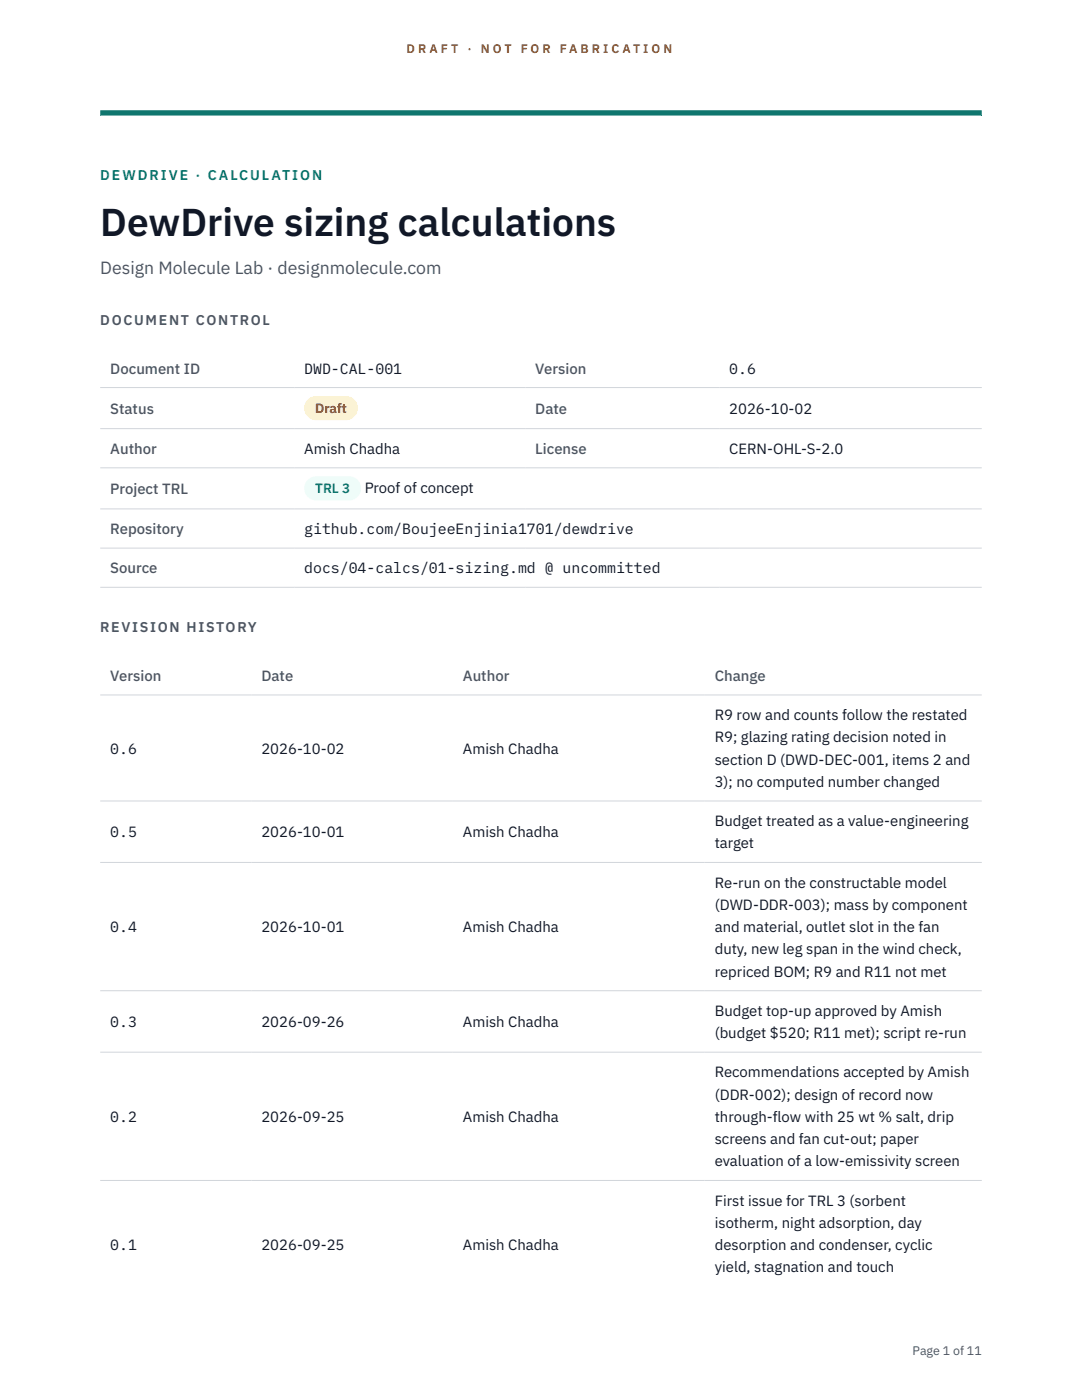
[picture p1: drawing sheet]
<svg xmlns="http://www.w3.org/2000/svg" width="216mm" height="279mm" viewBox="0 0 216 279" stroke-linecap="round" stroke-linejoin="round" font-family="sans-serif">
<defs><g id="words">
<text font-size="7.8" fill="#111827" x="20" y="47.1">DewDrive sizing calculations</text>
<text font-size="3.5" fill="#4b5563" x="20" y="54.6">Design Molecule Lab · designmolecule.com</text>
<g font-size="3" fill="#4b5563">
<text x="22" y="74.5">Document ID</text>
<text x="106.8" y="74.5">Version</text>
<text x="22" y="82.6">Status</text>
<text x="106.8" y="82.6">Date</text>
<text x="22" y="90.6">Author</text>
<text x="106.8" y="90.6">License</text>
<text x="22" y="98.6">Project TRL</text>
<text x="22" y="106.6">Repository</text>
<text x="22" y="114.4">Source</text>
<text x="22" y="135.9">Version</text>
<text x="52.2" y="135.9">Date</text>
<text x="92.4" y="135.9">Author</text>
<text x="142.6" y="135.9">Change</text>
</g>
<g font-size="3" fill="#111827">
<text x="60.7" y="74.5">DWD-CAL-001</text>
<text x="145.5" y="74.5">0.6</text>
<text x="145.5" y="82.6">2026-10-02</text>
<text x="60.7" y="90.6">Amish Chadha</text>
<text x="145.5" y="90.6">CERN-OHL-S-2.0</text>
<text x="72.8" y="98.5">Proof of concept</text>
<text x="60.7" y="106.6">github.com/BoujeeEnjinia1701/dewdrive</text>
<text x="60.7" y="114.4">docs/04-calcs/01-sizing.md @ uncommitted</text>
<text x="142.6" y="143.7">R9 row and counts follow the restated</text>
<text x="142.6" y="148.2">R9; glazing rating decision noted in</text>
<text x="22" y="150.4">0.6</text>
<text x="52.2" y="150.4">2026-10-02</text>
<text x="92.4" y="150.4">Amish Chadha</text>
<text x="142.6" y="152.6">section D (DWD-DEC-001, items 2 and</text>
<text x="142.6" y="157.1">3); no computed number changed</text>
<text x="22" y="167.1">0.5</text>
<text x="52.2" y="167.1">2026-10-01</text>
<text x="92.4" y="167.1">Amish Chadha</text>
<text x="142.6" y="164.9">Budget treated as a value-engineering</text>
<text x="142.6" y="169.3">target</text>
<text x="142.6" y="177.1">Re-run on the constructable model</text>
<text x="142.6" y="181.6">(DWD-DDR-003); mass by component</text>
<text x="22" y="186">0.4</text>
<text x="52.2" y="186">2026-10-01</text>
<text x="92.4" y="186">Amish Chadha</text>
<text x="142.6" y="186">and material, outlet slot in the fan</text>
<text x="142.6" y="190.5">duty, new leg span in the wind check,</text>
<text x="142.6" y="194.9">repriced BOM; R9 and R11 not met</text>
<text x="142.6" y="202.7">Budget top-up approved by Amish</text>
<text x="22" y="205">0.3</text>
<text x="52.2" y="205">2026-09-26</text>
<text x="92.4" y="205">Amish Chadha</text>
<text x="142.6" y="207.2">(budget $520; R11 met); script re-run</text>
<text x="142.6" y="215">Recommendations accepted by Amish</text>
<text x="142.6" y="219.5">(DDR-002); design of record now</text>
<text x="22" y="223.9">0.2</text>
<text x="52.2" y="223.9">2026-09-25</text>
<text x="92.4" y="223.9">Amish Chadha</text>
<text x="142.6" y="223.9">through-flow with 25 wt % salt, drip</text>
<text x="142.6" y="228.3">screens and fan cut-out; paper</text>
<text x="142.6" y="232.8">evaluation of a low-emissivity screen</text>
<text x="142.6" y="240.6">First issue for TRL 3 (sorbent</text>
<text x="142.6" y="245.1">isotherm, night adsorption, day</text>
<text x="22" y="249.4">0.1</text>
<text x="52.2" y="249.4">2026-09-25</text>
<text x="92.4" y="249.4">Amish Chadha</text>
<text x="142.6" y="249.5">desorption and condenser, cyclic</text>
<text x="142.6" y="253.9">yield, stagnation and touch</text>
</g>
<text font-size="2.8" fill="#0f766e" x="20" y="36">DEWDRIVE · CALCULATION</text>
<g font-size="2.8" fill="#4b5563">
<text x="20" y="64.8">DOCUMENT CONTROL</text>
<text x="20" y="126.2">REVISION HISTORY</text>
</g>
<text font-size="2.7" fill="#92400e" x="62.9" y="82.5">Draft</text>
<text font-size="2.7" fill="#0f766e" x="62.9" y="98.5">TRL 3</text>
<g font-size="2.5" fill="#b45309">
<text x="81.1" y="10.5">D R A F T</text>
<text x="93.3" y="10.5">·</text>
<text x="95.9" y="10.5">N O T</text>
<text x="103.9" y="10.5">F O R</text>
<text x="111.7" y="10.5">F A B R I C A T I O N</text>
</g>
<text font-size="2.5" fill="#4b5563" x="182.1" y="270.3">Page 1 of 11</text>
</g></defs>
<path d="M20 23.1h175.9zM20 22h175.9v1.1h-175.9z" fill-rule="evenodd" fill="#0f766e"/>
<path d="M20 77.3h175.9M20 85.5h175.9M20 93.4h175.9M20 101.6h175.9M20 109.4h175.9M20 117.2h175.9M20 138.7h175.9M20 159.9h175.9M20 172.1h175.9M20 197.7h175.9M20 210h175.9M20 235.6h175.9" fill="none" stroke="#d1d5db" stroke-width=".2"/>
<path d="M60.7 79h10.7v4.9h-10.7z" fill="#fef3c7"/>
<path d="M60.7 95.1h11.4v4.8h-11.4z" fill="#f0fdfa"/>
<use href="#words"/>
</svg>
